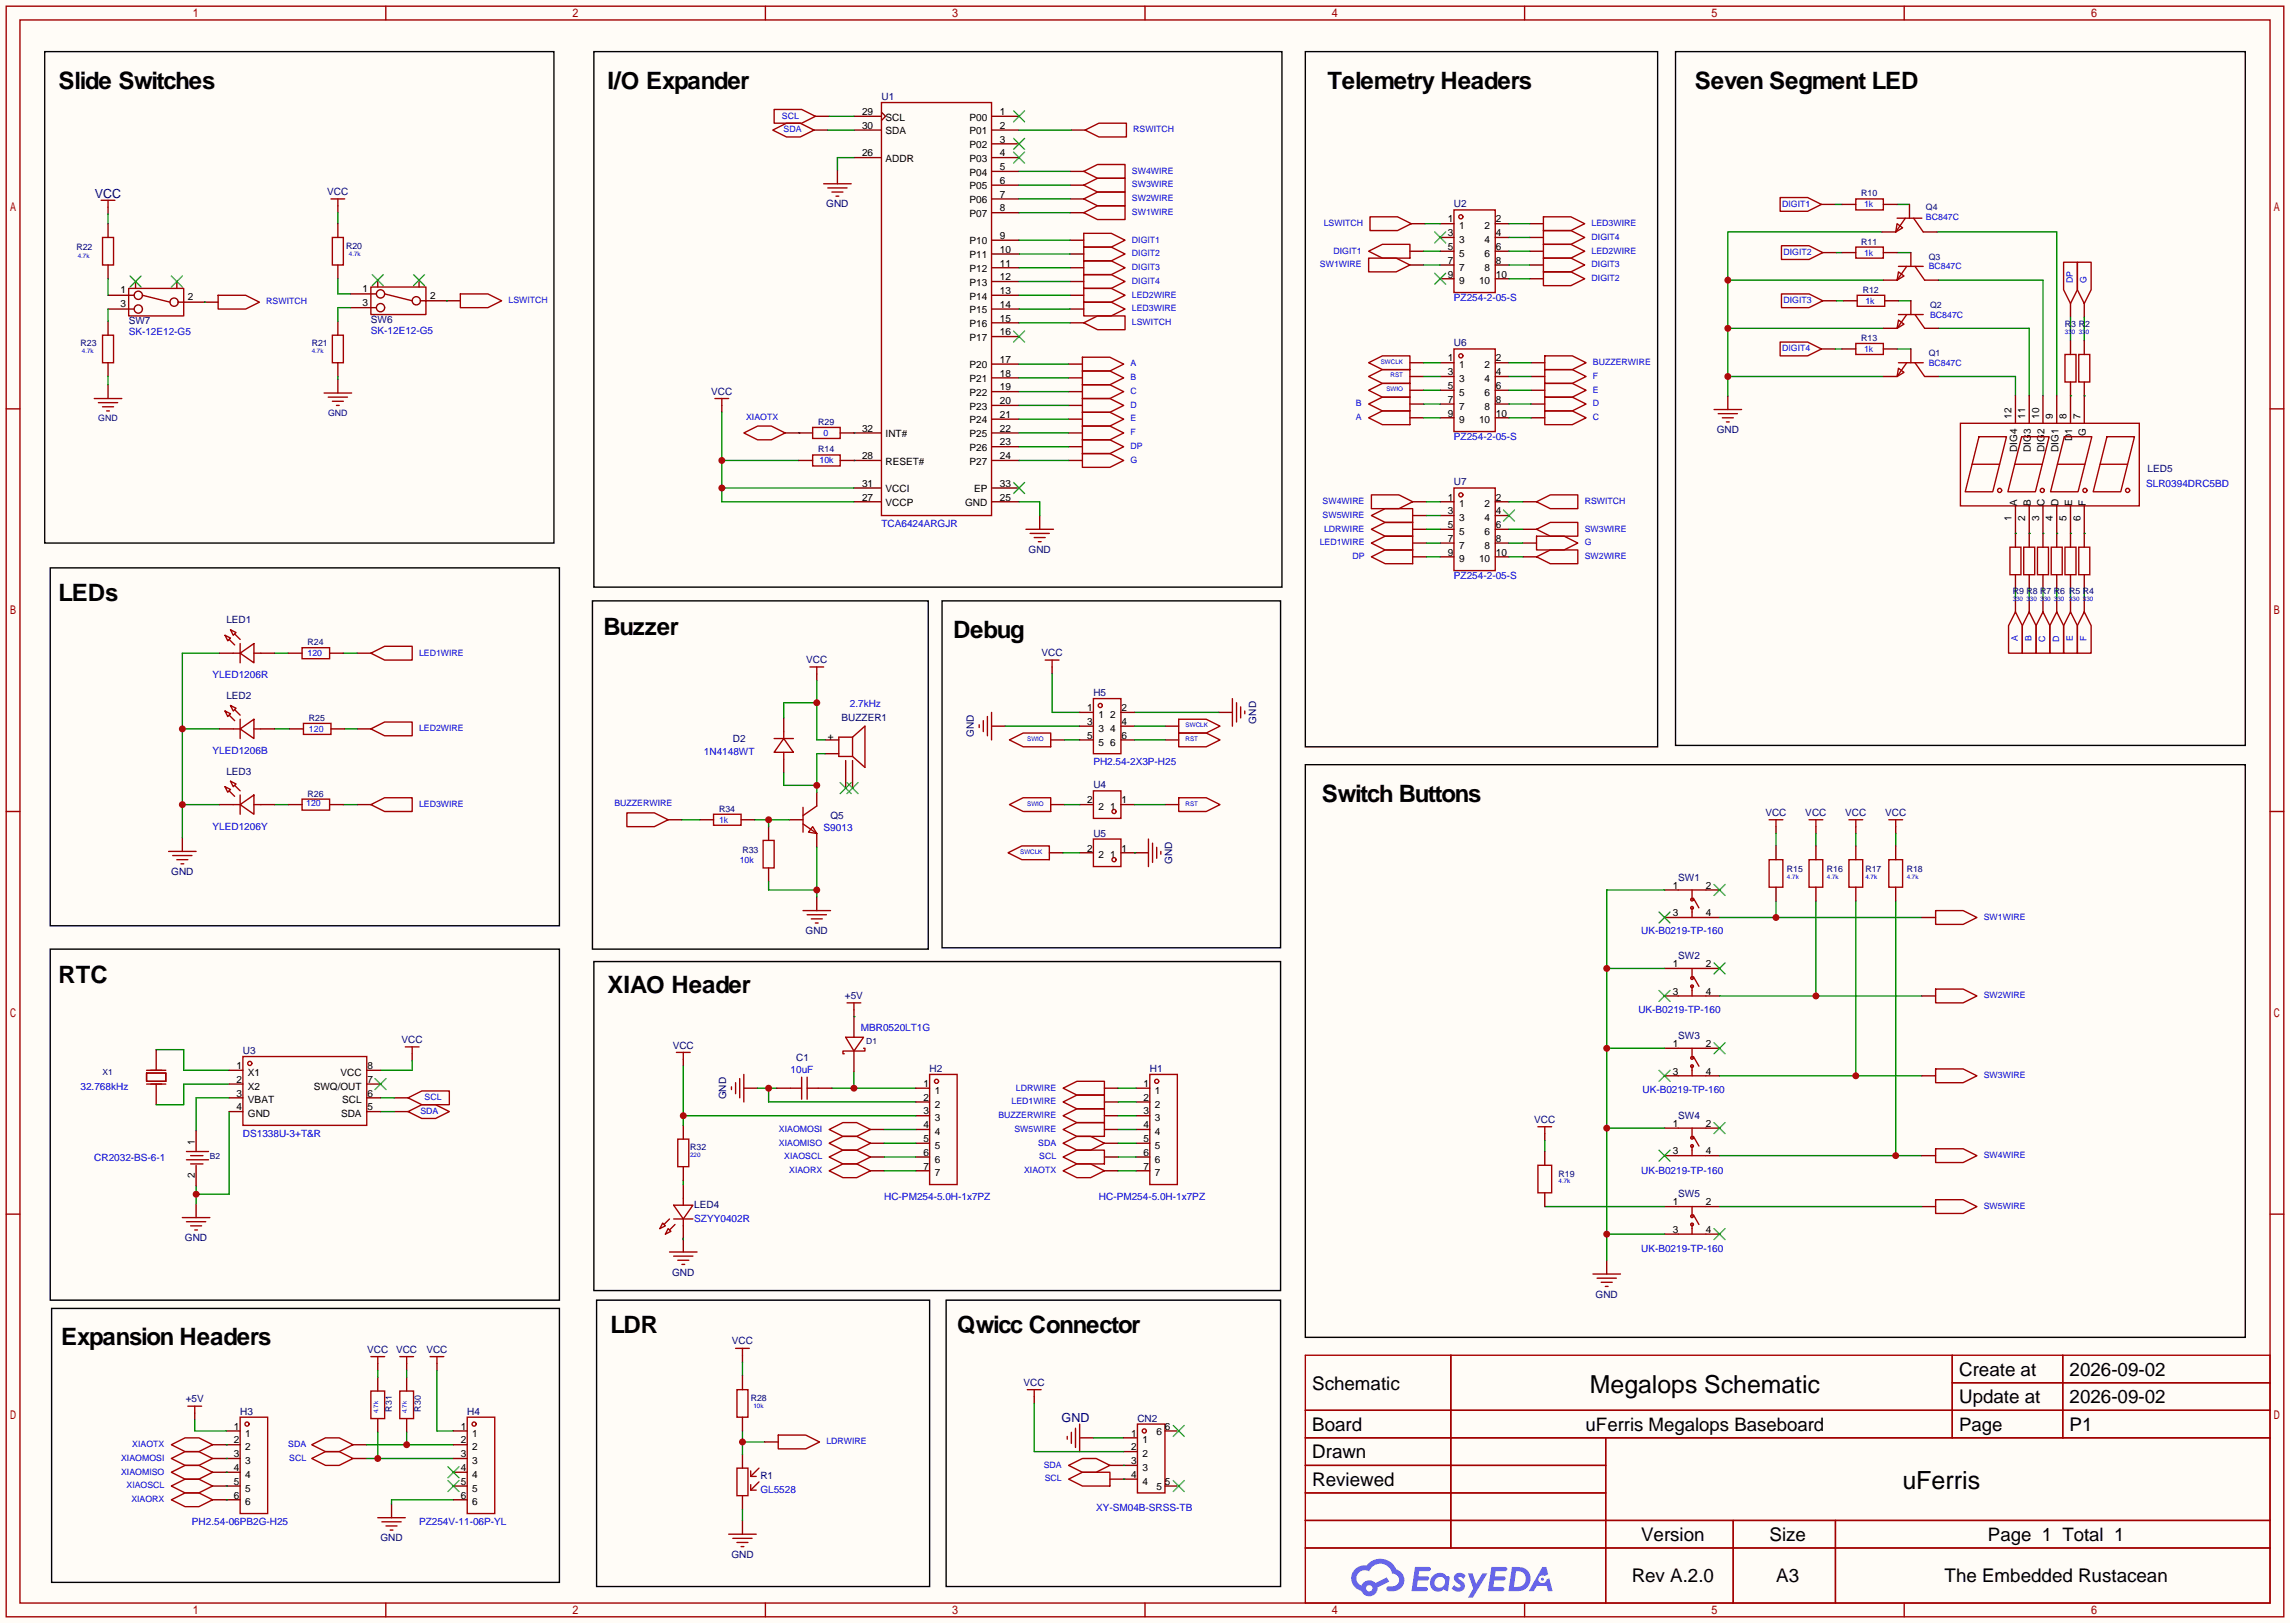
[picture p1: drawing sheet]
<svg xmlns="http://www.w3.org/2000/svg" width="423mm" height="299mm" viewBox="0 0 423 299" stroke-linecap="round" stroke-linejoin="round" font-family="sans-serif">
<defs><g id="words">
<g font-size="4.6">
<text x="293.5" y="256.9">Megalops Schematic</text>
<text x="351.1" y="274.8">uFerris</text>
</g>
<g font-size="4.4">
<text x="10.8" y="16.3">Slide Switches</text>
<text x="112.1" y="16.3">I/O Expander</text>
<text x="245" y="16.3">Telemetry Headers</text>
<text x="312.8" y="16.3">Seven Segment LED</text>
<text x="10.8" y="110.8">LEDs</text>
<text x="111.4" y="117.2">Buzzer</text>
<text x="175.9" y="117.7">Debug</text>
<text x="244" y="147.9">Switch Buttons</text>
<text x="10.8" y="181.4">RTC</text>
<text x="112.1" y="183.2">XIAO Header</text>
<text x="112.6" y="246">LDR</text>
<text x="176.7" y="246">Qwicc Connector</text>
<text x="11.3" y="248.2">Expansion Headers</text>
</g>
<g font-size="3.5">
<text x="242.2" y="256.4">Schematic</text>
<text x="361.6" y="253.9">Create at</text>
<text x="382" y="253.9">2026-09-02</text>
<text x="361.6" y="259">Update at</text>
<text x="382" y="259">2026-09-02</text>
<text x="242.2" y="264">Board</text>
<text x="242.2" y="269.1">Drawn</text>
<text x="382" y="264">P1</text>
<text x="242.2" y="274.2">Reviewed</text>
<text x="302.9" y="284.4">Version</text>
<text x="326.6" y="284.4">Size</text>
<text x="301.2" y="292">Rev A.2.0</text>
<text x="327.8" y="292">A3</text>
<text x="358.9" y="292">The Embedded Rustacean</text>
</g>
<g font-size="3.4">
<text x="292.7" y="264">uFerris Megalops Baseboard</text>
<text x="361.6" y="264">Page</text>
<text x="366.9" y="284.3">Page 1 Total 1</text>
</g>
<g font-size="2.3" fill="#000080">
<text x="17.5" y="36.5">VCC</text>
<text x="195.9" y="262.3">GND</text>
</g>
<g font-size="1.8">
<text x="159.1" y="21.2">29</text>
<text x="159.1" y="23.8">30</text>
<text x="163.4" y="22.2">SCL</text>
<text x="179" y="22.2">P00</text>
<text x="184.5" y="21.2">1</text>
<text x="184.5" y="23.8">2</text>
<text x="159.1" y="28.9">26</text>
<text x="163.4" y="29.9">ADDR</text>
<text x="163.4" y="24.8">SDA</text>
<text x="179" y="24.8">P01</text>
<text x="179" y="27.3">P02</text>
<text x="179" y="29.9">P03</text>
<text x="184.5" y="26.3">3</text>
<text x="184.5" y="28.9">4</text>
<text x="179" y="32.4">P04</text>
<text x="179" y="34.9">P05</text>
<text x="184.5" y="31.4">5</text>
<text x="184.5" y="33.9">6</text>
<text x="179" y="37.5">P06</text>
<text x="179" y="40">P07</text>
<text x="184.5" y="36.5">7</text>
<text x="184.5" y="39">8</text>
<text x="267.2" y="41">1</text>
<text x="276.1" y="41">2</text>
<text x="179" y="45.1">P10</text>
<text x="179" y="47.6">P11</text>
<text x="184.5" y="44.1">9</text>
<text x="184.5" y="46.6">10</text>
<text x="267.2" y="43.6">3</text>
<text x="267.2" y="46.1">5</text>
<text x="269.3" y="42.3">1</text>
<text x="269.3" y="44.9">3</text>
<text x="269.3" y="47.4">5</text>
<text x="274" y="47.4">6</text>
<text x="274" y="44.9">4</text>
<text x="274" y="42.3">2</text>
<text x="276.1" y="46.1">6</text>
<text x="276.1" y="43.6">4</text>
<text x="66.9" y="53.9">1</text>
<text x="179" y="50.2">P12</text>
<text x="179" y="52.7">P13</text>
<text x="184.5" y="49.2">11</text>
<text x="184.5" y="51.7">12</text>
<text x="267.2" y="48.7">7</text>
<text x="267.2" y="51.2">9</text>
<text x="269.3" y="49.9">7</text>
<text x="269.3" y="52.5">9</text>
<text x="273" y="52.5">10</text>
<text x="274" y="49.9">8</text>
<text x="276.1" y="51.2">10</text>
<text x="276.1" y="48.7">8</text>
<text x="22.2" y="54.1">1</text>
<text x="22.2" y="56.7">3</text>
<text x="34.7" y="55.4">2</text>
<text x="66.9" y="56.4">3</text>
<text x="79.4" y="55.2">2</text>
<text x="179" y="55.3">P14</text>
<text x="179" y="57.8">P15</text>
<text x="184.5" y="54.3">13</text>
<text x="184.5" y="56.8">14</text>
<text x="184.5" y="59.3">15</text>
<text x="179" y="60.3">P16</text>
<text x="179" y="62.9">P17</text>
<text x="184.5" y="61.9">16</text>
<text x="179" y="68">P20</text>
<text x="179" y="70.5">P21</text>
<text x="184.5" y="67">17</text>
<text x="184.5" y="69.5">18</text>
<text x="267.2" y="66.7">1</text>
<text x="267.2" y="69.2">3</text>
<text x="267.2" y="71.8">5</text>
<text x="269.3" y="68">1</text>
<text x="269.3" y="70.5">3</text>
<text x="274" y="70.5">4</text>
<text x="274" y="68">2</text>
<text x="276.1" y="71.8">6</text>
<text x="276.1" y="69.2">4</text>
<text x="276.1" y="66.7">2</text>
<text x="179" y="73">P22</text>
<text x="179" y="75.6">P23</text>
<text x="184.5" y="72">19</text>
<text x="184.5" y="74.6">20</text>
<text x="184.5" y="77.1">21</text>
<text x="267.2" y="74.3">7</text>
<text x="267.2" y="76.9">9</text>
<text x="269.3" y="73">5</text>
<text x="269.3" y="75.6">7</text>
<text x="274" y="75.6">8</text>
<text x="274" y="73">6</text>
<text x="276.1" y="76.9">10</text>
<text x="276.1" y="74.3">8</text>
<text x="371.3" y="77.3" transform="rotate(-90 371.3 77.3)">12</text>
<text x="373.8" y="77.3" transform="rotate(-90 373.8 77.3)">11</text>
<text x="376.3" y="77.3" transform="rotate(-90 376.3 77.3)">10</text>
<text x="378.9" y="77.3" transform="rotate(-90 378.9 77.3)">9</text>
<text x="381.4" y="77.3" transform="rotate(-90 381.4 77.3)">8</text>
<text x="384" y="77.3" transform="rotate(-90 384 77.3)">7</text>
<text x="159.1" y="79.7">32</text>
<text x="163.4" y="80.7">INT#</text>
<text x="179" y="78.1">P24</text>
<text x="179" y="80.7">P25</text>
<text x="179" y="83.2">P26</text>
<text x="184.5" y="79.7">22</text>
<text x="184.5" y="82.2">23</text>
<text x="269.3" y="78.1">9</text>
<text x="273" y="78.1">10</text>
<text x="372.3" y="83.4" transform="rotate(-90 372.3 83.4)">DIG4</text>
<text x="374.8" y="83.4" transform="rotate(-90 374.8 83.4)">DIG3</text>
<text x="377.4" y="83.4" transform="rotate(-90 377.4 83.4)">DIG2</text>
<text x="379.9" y="83.4" transform="rotate(-90 379.9 83.4)">DIG1</text>
<text x="382.4" y="81.5" transform="rotate(-90 382.4 81.5)">D1</text>
<text x="385" y="80.5" transform="rotate(-90 385 80.5)">G</text>
<text x="159.1" y="84.7">28</text>
<text x="159.1" y="89.8">31</text>
<text x="163.4" y="85.7">RESET#</text>
<text x="179" y="85.7">P27</text>
<text x="184.5" y="84.7">24</text>
<text x="184.5" y="89.8">33</text>
<text x="159.1" y="92.4">27</text>
<text x="163.4" y="93.4">VCCP</text>
<text x="163.4" y="90.8">VCCI</text>
<text x="178.1" y="93.4">GND</text>
<text x="179.8" y="90.8">EP</text>
<text x="184.5" y="92.4">25</text>
<text x="267.2" y="92.4">1</text>
<text x="267.2" y="94.9">3</text>
<text x="269.3" y="93.6">1</text>
<text x="274" y="93.6">2</text>
<text x="276.1" y="94.9">4</text>
<text x="276.1" y="92.4">2</text>
<text x="372.3" y="93.3" transform="rotate(-90 372.3 93.3)">A</text>
<text x="374.8" y="93.3" transform="rotate(-90 374.8 93.3)">B</text>
<text x="377.4" y="93.3" transform="rotate(-90 377.4 93.3)">C</text>
<text x="379.9" y="93.3" transform="rotate(-90 379.9 93.3)">D</text>
<text x="382.4" y="93.3" transform="rotate(-90 382.4 93.3)">E</text>
<text x="385" y="93.3" transform="rotate(-90 385 93.3)">F</text>
<text x="267.2" y="97.4">5</text>
<text x="267.2" y="100">7</text>
<text x="269.3" y="96.2">3</text>
<text x="269.3" y="98.7">5</text>
<text x="269.3" y="101.2">7</text>
<text x="274" y="101.2">8</text>
<text x="274" y="98.7">6</text>
<text x="274" y="96.2">4</text>
<text x="276.1" y="100">8</text>
<text x="276.1" y="97.4">6</text>
<text x="371.3" y="96.1" transform="rotate(-90 371.3 96.1)">1</text>
<text x="373.8" y="96.1" transform="rotate(-90 373.8 96.1)">2</text>
<text x="376.3" y="96.1" transform="rotate(-90 376.3 96.1)">3</text>
<text x="378.9" y="96.1" transform="rotate(-90 378.9 96.1)">4</text>
<text x="381.4" y="96.1" transform="rotate(-90 381.4 96.1)">5</text>
<text x="384" y="96.1" transform="rotate(-90 384 96.1)">6</text>
<text x="267.2" y="102.5">9</text>
<text x="269.3" y="103.8">9</text>
<text x="273" y="103.8">10</text>
<text x="276.1" y="102.5">10</text>
<text x="200.6" y="131.2">1</text>
<text x="207" y="131.2">2</text>
<text x="152.8" y="136.5">+</text>
<text x="200.6" y="133.8">3</text>
<text x="200.6" y="136.3">5</text>
<text x="202.7" y="132.5">1</text>
<text x="202.7" y="135">3</text>
<text x="202.7" y="137.6">5</text>
<text x="204.9" y="137.6">6</text>
<text x="204.9" y="135">4</text>
<text x="204.9" y="132.5">2</text>
<text x="207" y="136.3">6</text>
<text x="207" y="133.8">4</text>
<text x="200.6" y="148.2">2</text>
<text x="202.7" y="149.5">2</text>
<text x="204.9" y="149.5">1</text>
<text x="207" y="148.2">1</text>
<text x="200.6" y="157.1">2</text>
<text x="202.7" y="158.4">2</text>
<text x="204.9" y="158.4">1</text>
<text x="207" y="157.1">1</text>
<text x="308.7" y="164">1</text>
<text x="314.8" y="164">2</text>
<text x="308.7" y="169.1">3</text>
<text x="314.8" y="169.1">4</text>
<text x="308.7" y="178.5">1</text>
<text x="314.8" y="178.5">2</text>
<text x="308.7" y="183.5">3</text>
<text x="314.8" y="183.5">4</text>
<text x="43.7" y="197.3">1</text>
<text x="67.8" y="197.3">8</text>
<text x="308.7" y="193.2">1</text>
<text x="314.8" y="193.2">2</text>
<text x="43.7" y="199.8">2</text>
<text x="43.7" y="202.3">3</text>
<text x="45.8" y="198.5">X1</text>
<text x="45.8" y="201.1">X2</text>
<text x="45.8" y="203.6">VBAT</text>
<text x="57.9" y="201.1">SWQ/OUT</text>
<text x="62.9" y="198.5">VCC</text>
<text x="63.2" y="203.6">SCL</text>
<text x="67.8" y="202.3">6</text>
<text x="67.8" y="199.8">7</text>
<text x="170.4" y="200.6">1</text>
<text x="170.4" y="203.1">2</text>
<text x="172.5" y="201.8">1</text>
<text x="211.1" y="200.6">1</text>
<text x="211.1" y="203.1">2</text>
<text x="213.2" y="201.8">1</text>
<text x="308.7" y="198.3">3</text>
<text x="314.8" y="198.3">4</text>
<text x="43.7" y="204.9">4</text>
<text x="45.8" y="206.1">GND</text>
<text x="63" y="206.1">SDA</text>
<text x="67.8" y="204.9">5</text>
<text x="170.4" y="205.6">3</text>
<text x="170.4" y="208.2">4</text>
<text x="172.5" y="204.4">2</text>
<text x="172.5" y="206.9">3</text>
<text x="172.5" y="209.4">4</text>
<text x="211.1" y="205.6">3</text>
<text x="211.1" y="208.2">4</text>
<text x="213.2" y="204.4">2</text>
<text x="213.2" y="206.9">3</text>
<text x="213.2" y="209.4">4</text>
<text x="308.7" y="207.9">1</text>
<text x="314.8" y="207.9">2</text>
<text x="36" y="211.2" transform="rotate(-90 36 211.2)">1</text>
<text x="170.4" y="210.7">5</text>
<text x="170.4" y="213.3">6</text>
<text x="170.4" y="215.8">7</text>
<text x="172.5" y="212">5</text>
<text x="172.5" y="214.5">6</text>
<text x="211.1" y="210.7">5</text>
<text x="211.1" y="213.3">6</text>
<text x="211.1" y="215.8">7</text>
<text x="213.2" y="212">5</text>
<text x="213.2" y="214.5">6</text>
<text x="308.7" y="213">3</text>
<text x="314.8" y="213">4</text>
<text x="36" y="217.3" transform="rotate(-90 36 217.3)">2</text>
<text x="172.5" y="217.1">7</text>
<text x="213.2" y="217.1">7</text>
<text x="308.7" y="227.5">3</text>
<text x="308.7" y="222.4">1</text>
<text x="314.8" y="227.5">4</text>
<text x="314.8" y="222.4">2</text>
<text x="43.2" y="263.8">1</text>
<text x="85.1" y="263.8">1</text>
<text x="215" y="263.8">6</text>
<text x="43.2" y="266.3">2</text>
<text x="43.2" y="268.9">3</text>
<text x="45.3" y="265.1">1</text>
<text x="45.3" y="267.6">2</text>
<text x="85.1" y="266.3">2</text>
<text x="85.1" y="268.9">3</text>
<text x="87.2" y="265.1">1</text>
<text x="87.2" y="267.6">2</text>
<text x="208.8" y="265.1">1</text>
<text x="208.8" y="267.6">2</text>
<text x="210.9" y="266.3">1</text>
<text x="210.9" y="268.9">2</text>
<text x="213.5" y="264.8">6</text>
<text x="43.2" y="271.4">4</text>
<text x="43.2" y="274">5</text>
<text x="45.3" y="270.2">3</text>
<text x="45.3" y="272.7">4</text>
<text x="45.3" y="275.2">5</text>
<text x="85.1" y="271.4">4</text>
<text x="85.1" y="274">5</text>
<text x="87.2" y="270.2">3</text>
<text x="87.2" y="272.7">4</text>
<text x="87.2" y="275.2">5</text>
<text x="208.8" y="270.2">3</text>
<text x="208.8" y="272.7">4</text>
<text x="210.9" y="271.4">3</text>
<text x="210.9" y="274">4</text>
<text x="213.5" y="275">5</text>
<text x="215" y="274">5</text>
<text x="43.2" y="276.5">6</text>
<text x="45.3" y="277.8">6</text>
<text x="85.1" y="276.5">6</text>
<text x="87.2" y="277.8">6</text>
</g>
<g font-size="1.8" fill="#000080">
<text x="162.7" y="18.5">U1</text>
<text x="60.4" y="36">VCC</text>
<text x="152.5" y="38.3">GND</text>
<text x="268.4" y="38.3">U2</text>
<text x="23.7" y="59.9">SW7</text>
<text x="68.5" y="59.6">SW6</text>
<text x="268.4" y="63.9">U6</text>
<text x="131.3" y="72.8">VCC</text>
<text x="316.8" y="79.9">GND</text>
<text x="268.4" y="89.6">U7</text>
<text x="396.4" y="87">LED5</text>
<text x="189.8" y="102">GND</text>
<text x="41.8" y="115">LED1</text>
<text x="148.8" y="122.3">VCC</text>
<text x="192.2" y="121.1">VCC</text>
<text x="41.8" y="129">LED2</text>
<text x="201.8" y="128.4">H5</text>
<text x="135.3" y="136.8">D2</text>
<text x="155.3" y="133">BUZZER1</text>
<text x="179.8" y="136" transform="rotate(-90 179.8 136)">GND</text>
<text x="231.8" y="133.5" transform="rotate(-90 231.8 133.5)">GND</text>
<text x="41.8" y="142.9">LED3</text>
<text x="201.8" y="145.5">U4</text>
<text x="153.3" y="151">Q5</text>
<text x="201.8" y="154.4">U5</text>
<text x="325.8" y="150.5">VCC</text>
<text x="333.2" y="150.5">VCC</text>
<text x="340.6" y="150.5">VCC</text>
<text x="347.9" y="150.5">VCC</text>
<text x="31.6" y="161.5">GND</text>
<text x="216.3" y="159.4" transform="rotate(-90 216.3 159.4)">GND</text>
<text x="309.8" y="162.5">SW1</text>
<text x="148.7" y="172.4">GND</text>
<text x="309.8" y="177">SW2</text>
<text x="155.9" y="184.3">+5V</text>
<text x="309.8" y="191.7">SW3</text>
<text x="44.8" y="194.5">U3</text>
<text x="74.1" y="192.5">VCC</text>
<text x="124.2" y="193.5">VCC</text>
<text x="146.9" y="195.8">C1</text>
<text x="171.6" y="197.8">H2</text>
<text x="212.2" y="197.8">H1</text>
<text x="134" y="202.8" transform="rotate(-90 134 202.8)">GND</text>
<text x="283.2" y="207.2">VCC</text>
<text x="309.8" y="206.4">SW4</text>
<text x="309.8" y="220.9">SW5</text>
<text x="128.1" y="222.9">LED4</text>
<text x="34.1" y="229">GND</text>
<text x="124.1" y="235.4">GND</text>
<text x="294.5" y="239.4">GND</text>
<text x="67.8" y="249.6">VCC</text>
<text x="73.1" y="249.6">VCC</text>
<text x="78.7" y="249.6">VCC</text>
<text x="135.1" y="248.1">VCC</text>
<text x="188.9" y="255.7">VCC</text>
<text x="34.3" y="258.7">+5V</text>
<text x="44.3" y="261">H3</text>
<text x="86.2" y="261">H4</text>
<text x="209.9" y="262.3">CN2</text>
<text x="140.3" y="273">R1</text>
<text x="70.2" y="284.4">GND</text>
<text x="135" y="287.4">GND</text>
</g>
<g font-size="1.8" fill="#00f">
<text x="268.4" y="55.5">PZ254-2-05-S</text>
<text x="23.7" y="61.9">SK-12E12-G5</text>
<text x="68.5" y="61.6">SK-12E12-G5</text>
<text x="268.4" y="81.2">PZ254-2-05-S</text>
<text x="396.1" y="89.8">SLR0394DRC5BD</text>
<text x="162.7" y="97.2">TCA6424ARGJR</text>
<text x="268.4" y="106.9">PZ254-2-05-S</text>
<text x="39.2" y="125.1">YLED1206R</text>
<text x="156.8" y="130.5">2.7kHz</text>
<text x="39.2" y="139.1">YLED1206B</text>
<text x="129.9" y="139.4">1N4148WT</text>
<text x="201.8" y="141.1">PH2.54-2X3P-H25</text>
<text x="39.2" y="153.1">YLED1206Y</text>
<text x="152" y="153.3">S9013</text>
<text x="302.9" y="172.4">UK-B0219-TP-160</text>
<text x="158.9" y="190.2">MBR0520LT1G</text>
<text x="302.4" y="186.9">UK-B0219-TP-160</text>
<text x="14.9" y="201.1">32.768kHz</text>
<text x="145.9" y="198">10uF</text>
<text x="303.1" y="201.6">UK-B0219-TP-160</text>
<text x="44.8" y="209.7">DS1338U-3+T&amp;R</text>
<text x="17.4" y="214.3">CR2032-BS-6-1</text>
<text x="163.2" y="221.4">HC-PM254-5.0H-1x7PZ</text>
<text x="202.8" y="221.4">HC-PM254-5.0H-1x7PZ</text>
<text x="302.9" y="216.6">UK-B0219-TP-160</text>
<text x="128.1" y="225.5">SZYY0402R</text>
<text x="302.9" y="231.1">UK-B0219-TP-160</text>
<text x="140.3" y="275.5">GL5528</text>
<text x="35.4" y="281.4">PH2.54-06PB2G-H25</text>
<text x="77.3" y="281.4">PZ254V-11-06P-YL</text>
<text x="202.3" y="278.8">XY-SM04B-SRSS-TB</text>
</g>
<g font-size="1.6" fill="#00f">
<text x="144.3" y="21.9">SCL</text>
<text x="144.6" y="24.4">SDA</text>
<text x="209.2" y="24.4">RSWITCH</text>
<text x="208.9" y="32">SW4WIRE</text>
<text x="208.9" y="34.6">SW3WIRE</text>
<text x="208.9" y="37.1">SW2WIRE</text>
<text x="208.9" y="39.7">SW1WIRE</text>
<text x="244.3" y="41.7">LSWITCH</text>
<text x="293.8" y="41.7">LED3WIRE</text>
<text x="328.9" y="38.1">DIGIT1</text>
<text x="344" y="38.3">1k</text>
<text x="355.5" y="40.6">BC847C</text>
<text x="208.9" y="47.3">DIGIT2</text>
<text x="208.9" y="44.7">DIGIT1</text>
<text x="246.1" y="46.8">DIGIT1</text>
<text x="293.8" y="44.2">DIGIT4</text>
<text x="293.8" y="46.8">LED2WIRE</text>
<text x="329.2" y="47">DIGIT2</text>
<text x="344" y="47.2">1k</text>
<text x="208.9" y="52.4">DIGIT4</text>
<text x="208.9" y="49.8">DIGIT3</text>
<text x="243.6" y="49.3">SW1WIRE</text>
<text x="293.8" y="49.3">DIGIT3</text>
<text x="293.8" y="51.9">DIGIT2</text>
<text x="356" y="49.7">BC847C</text>
<text x="382.6" y="52.2" transform="rotate(-90 382.6 52.2)">DP</text>
<text x="385.1" y="52.2" transform="rotate(-90 385.1 52.2)">G</text>
<text x="49.1" y="56.2">RSWITCH</text>
<text x="93.9" y="55.9">LSWITCH</text>
<text x="208.9" y="60">LSWITCH</text>
<text x="208.9" y="57.4">LED3WIRE</text>
<text x="208.9" y="54.9">LED2WIRE</text>
<text x="329.2" y="55.9">DIGIT3</text>
<text x="344.3" y="56.1">1k</text>
<text x="356.2" y="58.6">BC847C</text>
<text x="328.9" y="64.8">DIGIT4</text>
<text x="344" y="64.9">1k</text>
<text x="208.7" y="67.6">A</text>
<text x="208.7" y="70.1">B</text>
<text x="294" y="69.9">F</text>
<text x="294" y="67.4">BUZZERWIRE</text>
<text x="356" y="67.5">BC847C</text>
<text x="137.7" y="77.5">XIAOTX</text>
<text x="208.7" y="72.7">C</text>
<text x="208.7" y="75.2">D</text>
<text x="208.7" y="77.8">E</text>
<text x="250.3" y="77.5">A</text>
<text x="250.3" y="75">B</text>
<text x="294" y="77.5">C</text>
<text x="294" y="75">D</text>
<text x="294" y="72.4">E</text>
<text x="152" y="80.4">0</text>
<text x="208.7" y="82.8">DP</text>
<text x="208.7" y="80.3">F</text>
<text x="151.3" y="85.5">10k</text>
<text x="208.7" y="85.4">G</text>
<text x="244.1" y="93">SW4WIRE</text>
<text x="244.1" y="95.5">SW5WIRE</text>
<text x="292.5" y="93">RSWITCH</text>
<text x="243.6" y="100.6">LED1WIRE</text>
<text x="244.4" y="98.1">LDRWIRE</text>
<text x="292.5" y="98.1">SW3WIRE</text>
<text x="292.5" y="100.6">G</text>
<text x="249.6" y="103.2">DP</text>
<text x="292.5" y="103.2">SW2WIRE</text>
<text x="372.4" y="118.3" transform="rotate(-90 372.4 118.3)">A</text>
<text x="374.9" y="118.3" transform="rotate(-90 374.9 118.3)">B</text>
<text x="377.5" y="118.4" transform="rotate(-90 377.5 118.4)">C</text>
<text x="380" y="118.4" transform="rotate(-90 380 118.4)">D</text>
<text x="382.6" y="118.3" transform="rotate(-90 382.6 118.3)">E</text>
<text x="385.1" y="118.2" transform="rotate(-90 385.1 118.2)">F</text>
<text x="56.8" y="121.1">120</text>
<text x="77.3" y="120.9">LED1WIRE</text>
<text x="57" y="135">120</text>
<text x="77.3" y="134.9">LED2WIRE</text>
<text x="56.5" y="148.8">120</text>
<text x="77.3" y="148.9">LED3WIRE</text>
<text x="113.4" y="148.6">BUZZERWIRE</text>
<text x="132.7" y="151.8">1k</text>
<text x="136.5" y="159.2">10k</text>
<text x="366.1" y="169.7">SW1WIRE</text>
<text x="366.1" y="184.2">SW2WIRE</text>
<text x="78.4" y="203">SCL</text>
<text x="186.7" y="203.8">LED1WIRE</text>
<text x="187.5" y="201.2">LDRWIRE</text>
<text x="366.1" y="198.9">SW3WIRE</text>
<text x="77.6" y="205.5">SDA</text>
<text x="143.8" y="208.8">XIAOMOSI</text>
<text x="184.3" y="206.3">BUZZERWIRE</text>
<text x="187.2" y="208.8">SW5WIRE</text>
<text x="143.8" y="211.4">XIAOMISO</text>
<text x="144.8" y="213.9">XIAOSCL</text>
<text x="191.6" y="211.4">SDA</text>
<text x="191.8" y="213.9">SCL</text>
<text x="366.1" y="213.7">SW4WIRE</text>
<text x="145.7" y="216.5">XIAORX</text>
<text x="189" y="216.5">XIAOTX</text>
<text x="366.1" y="223.1">SW5WIRE</text>
<text x="22.4" y="269.5">XIAOMOSI</text>
<text x="24.4" y="267">XIAOTX</text>
<text x="53.2" y="267">SDA</text>
<text x="53.4" y="269.5">SCL</text>
<text x="152.5" y="266.5">LDRWIRE</text>
<text x="22.4" y="272.1">XIAOMISO</text>
<text x="23.3" y="274.6">XIAOSCL</text>
<text x="192.6" y="270.8">SDA</text>
<text x="192.8" y="273.3">SCL</text>
<text x="24.2" y="277.2">XIAORX</text>
</g>
<g font-size="1.6" fill="#000080">
<text x="343.5" y="36.2">R10</text>
<text x="355.5" y="38.8">Q4</text>
<text x="14.1" y="46.1">R22</text>
<text x="63.9" y="45.9">R20</text>
<text x="343.5" y="45.1">R11</text>
<text x="356" y="47.9">Q3</text>
<text x="343.8" y="54">R12</text>
<text x="356.2" y="56.8">Q2</text>
<text x="14.9" y="63.9">R23</text>
<text x="57.5" y="63.9">R21</text>
<text x="343.5" y="62.9">R13</text>
<text x="356" y="65.7">Q1</text>
<text x="381.1" y="60.4">R3 R2</text>
<text x="18.1" y="77.8">GND</text>
<text x="60.6" y="76.8">GND</text>
<text x="151" y="78.4">R29</text>
<text x="151" y="83.5">R14</text>
<text x="371.5" y="109.6">R9 R8 R7 R6 R5 R4</text>
<text x="56.8" y="119">R24</text>
<text x="57" y="133">R25</text>
<text x="56.8" y="147">R26</text>
<text x="132.7" y="149.8">R34</text>
<text x="137" y="157.4">R33</text>
<text x="329.8" y="161">R15</text>
<text x="337.2" y="161">R16</text>
<text x="344.3" y="161">R17</text>
<text x="351.9" y="161">R18</text>
<text x="159.9" y="192.7">D1</text>
<text x="18.9" y="198.3">X1</text>
<text x="38.7" y="213.8">B2</text>
<text x="127.4" y="212.3">R32</text>
<text x="287.7" y="217.1">R19</text>
<text x="72.3" y="260.5" transform="rotate(-90 72.3 260.5)">R31</text>
<text x="77.6" y="260.5" transform="rotate(-90 77.6 260.5)">R30</text>
<text x="138.6" y="258.5">R28</text>
</g>
<g font-size="1.2" fill="#00f">
<text x="14.4" y="47.7">4.7k</text>
<text x="64.4" y="47.2">4.7k</text>
<text x="15.1" y="65.2">4.7k</text>
<text x="57.5" y="65.2">4.7k</text>
<text x="381.1" y="61.6">330</text>
<text x="383.7" y="61.6">330</text>
<text x="254.8" y="67.1">SWCLK</text>
<text x="256.6" y="69.6">RST</text>
<text x="255.9" y="72.2">SWIO</text>
<text x="371.5" y="110.9">330</text>
<text x="374" y="110.9">330</text>
<text x="376.6" y="110.9">330</text>
<text x="379.1" y="110.9">330</text>
<text x="381.9" y="110.9">330</text>
<text x="384.4" y="110.9">330</text>
<text x="189.6" y="136.7">SWIO</text>
<text x="218.8" y="134.2">SWCLK</text>
<text x="218.8" y="136.7">RST</text>
<text x="189.6" y="148.6">SWIO</text>
<text x="218.8" y="148.6">RST</text>
<text x="188.3" y="157.5">SWCLK</text>
<text x="329.8" y="162.2">4.7k</text>
<text x="337.2" y="162.2">4.7k</text>
<text x="344.3" y="162.2">4.7k</text>
<text x="351.9" y="162.2">4.7k</text>
<text x="127.4" y="213.5">220</text>
<text x="287.7" y="218.4">4.7k</text>
<text x="69.8" y="260.7" transform="rotate(-90 69.8 260.7)">4.7k</text>
<text x="75.1" y="260.7" transform="rotate(-90 75.1 260.7)">4.7k</text>
<text x="139.1" y="259.8">10k</text>
</g>
</g></defs>
<path d="M0 0h422.7v299.5h-422.7z" fill="#fffcf7"/>
<g fill="none" stroke="#a10000" stroke-width=".25">
<path d="M1.1 1.1h420.4v297.2h-420.4zM3.7 3.7h415.3v292.1h-415.3zM71.2 1.1v2.6M141.3 1.1v2.6M211.3 1.1v2.6M281.4 1.1v2.6M351.5 1.1v2.6M1.1 75.4h2.6M419 75.4h2.5M1.1 149.7h2.6M419 149.7h2.5M1.1 224h2.6"/>
<path d="M419 224h2.5M240.9 250.1h178.1v45.7h-178.1zM267.8 250.1v35.5M360.3 250.1v15.2M360.3 255.1h58.7M380.7 250.1v15.2M240.9 260.2h178.1M240.9 265.3h178.1M240.9 270.4h55.5M240.9 275.5h55.5M296.4 265.3v30.5M71.2 295.8v2.5"/>
<path d="M141.3 295.8v2.5M211.3 295.8v2.5M240.9 280.5h178.1M240.9 285.6h178.1M281.4 295.8v2.5M319.9 280.5v15.3M338.8 280.5v15.3M351.5 295.8v2.5"/>
</g>
<g fill="#5487ff">
<path d="M268.7 290.5a1.3 1.3 0 0 1 1.8 .2l-.4 .7a.54 .54 0 0 0-.9-.3l.1 .2a1.58 1.58 0 0 1 1.1 1.6 1.43 1.43 0 0 1-2.5 .2l.5-.6a.64 .64 0 0 0 .5 .4 .64 .64 0 0 0 .7-.2l-.2-.3a1.6 1.6 0 0 1-1-1.5z"/>
<path d="M270.9 290.3h.9l.6 1.9 1.2-1.9h.9l-2.7 4.5h-.9l1-1.7z"/>
<path d="M261.2 289.1h1.6a1.31 1.31 0 0 1 1.2 .2 .4 .4 0 0 1-.3 .6h-1.8l-.1 .9h1.6a.4 .4 0 0 1 .4 .5 .4 .4 0 0 1-.4 .3h-1.7l-.2 1.2h.8a1.23 1.23 0 0 1 1.2 .2 .39 .39 0 0 1-.3 .6h-2.7z"/>
<path d="M275.3 289.1h1.6a1.32 1.32 0 0 1 1.2 .2 .39 .39 0 0 1-.3 .6h-1.8l-.1 .9h1.6a.4 .4 0 0 1 .4 .5 .4 .4 0 0 1-.4 .3h-1.7l-.2 1.2h.8a1.23 1.23 0 0 1 1.2 .2 .39 .39 0 0 1-.3 .6h-2.7z"/>
<path d="M284.7 289.1h.7l.3 1.4-.6 .3a.75 .75 0 0 0-1.1 .3 .75 .75 0 0 0 .5 1.1 .75 .75 0 0 0 .9-.7l.5-.3 .7 2.4h-.9l-.2-1h-1.9l-.5 1h-.9z"/>
<path d="M279.1 289.1l-.7 4.5h1.5a2.27 2.27 0 0 0 2.6-2.3 2.27 2.27 0 0 0-2.7-2.2zM279.8 289.9a1.5 1.5 0 0 1 1.8 1.5 1.5 1.5 0 0 1-1.9 1.4h-.3z"/>
<path d="M264.5 290.7a1.62 1.62 0 0 0-.4 2.1 1.62 1.62 0 0 0 2 .7l.4-.3 .3 .3 .5 .1 .3-2.5-.2-.3h-.5a1.58 1.58 0 0 0-2.4-.1zM265.1 291.3a.99 .99 0 0 1 1.6 .3 .99 .99 0 0 1-.9 1.3 .94 .94 0 0 1-1-.5 .94 .94 0 0 1 .3-1.1z"/>
<path d="M250.1 289.5a2.37 2.37 0 0 0 1.2 4 1.54 1.54 0 0 0 1.7 1 1.54 1.54 0 0 0 1.3-1.6l2.1-1.1-.5-.8-2 1.1a1.57 1.57 0 0 0-2.6 .5 1.5 1.5 0 0 1-.8-2.1 1.5 1.5 0 0 1 2.2-.5 2.23 2.23 0 0 1 2.3-1.5 2.23 2.23 0 0 1 2 1.9 1.16 1.16 0 0 1 1.2 1 1.16 1.16 0 0 1-1.1 1.3h-.6a.47 .47 0 0 0-.6 .4 .47 .47 0 0 0 .4 .5 2.23 2.23 0 0 0 2.3-.6 2.23 2.23 0 0 0 .4-2.3 2.16 2.16 0 0 0-1.3-1.2 3.2 3.2 0 0 0-5.5-.7l-1.1 .1zM252.1 293.1a.6 .6 0 0 1 1.2 0 .6 .6 0 0 1-1.2 0z"/>
<circle cx="284.7" cy="291.4" r=".28"/>
</g>
<g fill="none" stroke="#a10000" stroke-width=".25">
<path d="M162.7 18.9h20.3v76.2h-20.3zM316.4 75.6h5M317.1 76.3h3.6M317.9 77.1h2M318.6 77.9h.6M309.8 169.3h5M309.8 164.2h5M309.8 178.7h5M312.3 164.2v1.8M312.3 167.5v1.8M312.3 178.7v1.8M312.5 165.7l1.1 1.8"/>
<path d="M309.8 183.8h5M309.8 198.5h5M309.8 193.4h5M312.3 182v1.8M312.3 193.4v1.8M312.3 196.7v1.8M312.5 180.2l1.1 1.8M312.5 194.9l1.1 1.8M309.8 213.2h5M309.8 208.2h5M312.3 208.2v1.7M312.3 211.5v1.7"/>
<path d="M312.5 209.7l1.1 1.8M309.8 227.7h5M309.8 222.6h5M312.3 222.6v1.8M312.3 225.9v1.8M312.5 224.2l1.1 1.7M136 270.9h2v5.1h-2zM138.6 273.9v1.1h1M138.6 271.4v1h1M140.1 273.4l-1.5 1.6M140.1 270.9l-1.5 1.5"/>
<circle cx="312.3" cy="167.5" r=".25"/>
<circle cx="312.3" cy="166" r=".25"/>
<circle cx="312.3" cy="180.5" r=".25"/>
<circle cx="312.3" cy="195.2" r=".25"/>
<circle cx="312.3" cy="182" r=".25"/>
<circle cx="312.3" cy="196.7" r=".25"/>
<circle cx="312.3" cy="209.9" r=".25"/>
<circle cx="312.3" cy="211.5" r=".25"/>
<circle cx="312.3" cy="225.9" r=".25"/>
<circle cx="312.3" cy="224.4" r=".25"/>
</g>
<g fill="none" stroke="#870000" stroke-width=".25">
<path d="M157.6 21.5h5.1M157.6 24h5.1M157.6 29.1h5.1M162.7 20.7l.7 .8-.7 .7M183 21.5h5.1M183 24h5.1M183 26.5h5.1M183 29.1h5.1M183 31.6h5.1M183 34.2h5.1M183 36.7h5.1M183 39.2h5.1"/>
<path d="M183 44.3h5.1M183 46.9h5.1M183 49.4h5.1M183 51.9h5.1M183 54.5h5.1M183 57h5.1M183 59.6h5.1M157.6 79.9h5.1M183 62.1h5.1M183 67.2h5.1M183 69.7h5.1M183 72.3h5.1"/>
<path d="M183 74.8h5.1M183 77.3h5.1M183 79.9h5.1M318.9 73v2.6M157.6 85h5.1M157.6 92.6h5.1M157.6 90h5.1M183 82.4h5.1M183 85h5.1M183 92.6h5.1M183 90h5.1M307.2 169.3h2.6"/>
<path d="M307.2 164.2h2.6M307.2 178.7h2.6M314.8 169.3h2.6M314.8 164.2h2.6M314.8 178.7h2.6M307.2 183.8h2.6M307.2 198.5h2.6M307.2 193.4h2.6M314.8 183.8h2.6M314.8 198.5h2.6M314.8 193.4h2.6M307.2 213.2h2.6"/>
<path d="M307.2 208.2h2.6M314.8 213.2h2.6M314.8 208.2h2.6M307.2 227.7h2.6M307.2 222.6h2.6M314.8 227.7h2.6M314.8 222.6h2.6M137 268.4v2.5M137 276v2.5"/>
</g>
<g fill="none" stroke="#3c3" stroke-width=".25">
<path d="M187.1 20.4l2 2.1M187.1 25.5l2 2.1M187.1 28.1l2 2M189.1 20.4l-2 2.1M189.1 25.5l-2 2.1M189.1 28.1l-2 2M187.1 61.1l2 2M189.1 61.1l-2 2M187.1 89l2 2.1M189.1 89l-2 2.1M306.2 168.3l2 2M308.2 168.3l-2 2"/>
<path d="M316.4 163.2l2 2M316.4 177.7l2 2M318.4 163.2l-2 2M318.4 177.7l-2 2M306.2 182.8l2 2M306.2 197.5l2 2M308.2 182.8l-2 2M308.2 197.5l-2 2M316.4 192.4l2 2M318.4 192.4l-2 2M306.2 212.2l2 2M308.2 212.2l-2 2"/>
<path d="M316.4 207.1l2 2.1M318.4 207.1l-2 2.1M316.4 226.7l2 2M318.4 226.7l-2 2"/>
</g>
<path d="M350.1 37.7h2.3M318.9 51.7h28.7M347.3 42.8h-28.4v30.2M350.1 46.6h2.6M350.4 55.5h2.3M357.5 42.8h22.1v30.2M357.8 51.7h19.3v21.3M318.9 69.5h28.7M318.9 60.6h28.7M350.1 64.4h2.6M357.8 69.5h14.2v3.5M357.8 60.6h16.7v12.4" fill="none" stroke="#008700" stroke-width=".25"/>
<g fill="#c00">
<circle cx="318.9" cy="69.5" r=".63"/>
<circle cx="318.9" cy="60.6" r=".63"/>
<circle cx="318.9" cy="51.7" r=".63"/>
</g>
<path d="M109.6 9.5h127v98.8h-127zM240.9 9.5h65v128.3h-65zM309.2 9.5h105.2v128h-105.2z" fill="none" stroke="#000" stroke-width=".25"/>
<path d="M133.2 74.8v1.3M191.9 95.1v2.6" fill="none" stroke="#870000" stroke-width=".25"/>
<path d="M132 73.5h2.5M133.2 73.5v1.3M189.4 97.7h5M190.1 98.4h3.6M190.9 99.2h2M191.6 99.9h.6" fill="none" stroke="#a10000" stroke-width=".25"/>
<path d="M133.2 76.1v16.5h24.4M133.2 90h24.4M133.2 85h14.2M188.1 92.6h3.8v2.5" fill="none" stroke="#008700" stroke-width=".25"/>
<g fill="#c00">
<circle cx="133.2" cy="90" r=".63"/>
<circle cx="133.2" cy="85" r=".63"/>
</g>
<g fill="none" stroke="#870000" stroke-width=".25">
<path d="M150.2 24h2.6M150.5 21.5h2.5M154.6 31.4v2.5M197.5 31.6h2.5M197.5 34.2h2.5M197.5 36.7h2.5M197.5 39.2h2.5M197.7 24h2.6M336.2 37.7h2.5M197.5 59.6h2.5M197.5 51.9h2.5M197.5 49.4h2.5"/>
<path d="M197.5 46.9h2.5M197.5 44.3h2.5M197.5 57h2.5M197.5 54.5h2.5M260.2 48.9h2.6M260.2 46.4h2.6M260.5 41.3h2.5M282.3 48.9h2.6M282.3 41.3h2.6M282.3 43.8h2.6M282.3 51.4h2.6M282.3 46.4h2.6"/>
<path d="M336.4 46.6h2.6M336.4 55.5h2.6M382.1 56v2.5M384.7 56v2.5M197.2 67.2h2.6M197.2 69.7h2.6M197.2 72.3h2.6M197.2 74.8h2.6M197.2 77.3h2.6M197.2 79.9h2.6M260.2 77.1h2.6M260.2 74.5h2.6"/>
<path d="M282.6 77.1h2.5M282.6 74.5h2.5M282.6 72h2.5M282.6 69.5h2.5M336.2 64.4h2.5M197.2 85h2.6M197.2 82.4h2.6M260.7 92.6h2.6M281.1 92.6h2.5M281.1 97.7h2.5M260.7 102.7h2.6M281.1 102.7h2.5"/>
<path d="M281.1 100.2h2.5M372 110.4v2.5M374.5 110.4v2.5M377.1 110.4v2.5M379.6 110.4v2.5M382.1 110.4v2.5M384.7 110.4v2.5M327.8 152.5v1.3M335.2 152.5v1.3M342.5 152.5v1.3M349.9 152.5v1.3"/>
</g>
<g fill="none" stroke="#a10000" stroke-width=".25">
<path d="M142.6 24l2.6-1.3h2.5l2.5 1.3-2.5 1.3h-2.5zM142.9 20.2h5.1l2.5 1.3-2.5 1.2h-5.1zM152 33.9h5.1M152.8 34.7h3.5M153.5 35.4h2.1M154.3 36.2h.5M200 31.6l2.6-1.2h5v2.5h-5zM200 34.2l2.6-1.3h5v2.5h-5zM200 36.7l2.6-1.3h5v2.6h-5zM200 39.2l2.6-1.2h5v2.5h-5zM200.3 24l2.5-1.3h5.1v2.6h-5.1zM328.5 36.4h5.1l2.6 1.3-2.6 1.3h-5.1z"/>
<path d="M200 59.6l2.6-1.3h5v2.5h-5zM200 50.7h5.1l2.5 1.2-2.5 1.3h-5.1zM200 48.1h5.1l2.5 1.3-2.5 1.3h-5.1zM200 45.6h5.1l2.5 1.3-2.5 1.2h-5.1zM200 43.1h5.1l2.5 1.2-2.5 1.3h-5.1zM200 55.8h5.1l2.5 1.2-2.5 1.3h-5.1zM200 53.2h5.1l2.5 1.3-2.5 1.3h-5.1zM252.6 47.6h5.1l2.5 1.3-2.5 1.3h-5.1zM252.6 46.4l2.5-1.3h5.1v2.5h-5.1zM252.9 40h5l2.6 1.3-2.6 1.2h-5zM284.9 42.5h5l2.6 1.3-2.6 1.3h-5zM284.9 47.6h5l2.6 1.3-2.6 1.3h-5z"/>
<path d="M284.9 50.2h5l2.6 1.2-2.6 1.3h-5zM284.9 40h5l2.6 1.3-2.6 1.2h-5zM284.9 45.1h5l2.6 1.3-2.6 1.2h-5zM328.8 45.3h5.1l2.5 1.3-2.5 1.3h-5.1zM328.8 54.2h5.1l2.5 1.3-2.5 1.3h-5.1zM380.9 48.4h2.5v5.1l-1.3 2.5-1.2-2.5zM383.4 48.4h2.6v5.1l-1.3 2.5-1.3-2.5zM199.8 65.9h5.1l2.5 1.3-2.5 1.3h-5.1zM199.8 68.5h5.1l2.5 1.2-2.5 1.3h-5.1zM199.8 71h5.1l2.5 1.3-2.5 1.2h-5.1zM199.8 73.5h5.1l2.5 1.3-2.5 1.3h-5.1zM199.8 76.1h5.1l2.5 1.2-2.5 1.3h-5.1z"/>
<path d="M199.8 78.6h5.1l2.5 1.3-2.5 1.3h-5.1zM252.6 77.1l2.5-1.3h5.1v2.6h-5.1zM252.6 74.5l2.5-1.2h5.1v2.5h-5.1zM285.1 75.8h5.1l2.5 1.3-2.5 1.3h-5.1zM285.1 73.3h5.1l2.5 1.2-2.5 1.3h-5.1zM285.1 70.7h5.1l2.5 1.3-2.5 1.3h-5.1zM285.1 68.2h5.1l2.5 1.3-2.5 1.2h-5.1zM328.5 63.1h5.1l2.6 1.3-2.6 1.3h-5.1zM199.8 83.7h5.1l2.5 1.3-2.5 1.2h-5.1zM199.8 81.2h5.1l2.5 1.2-2.5 1.3h-5.1zM253.1 91.3h5.1l2.5 1.3-2.5 1.3h-5.1zM283.6 92.6l2.5-1.3h5.1v2.6h-5.1z"/>
<path d="M283.6 97.7l2.5-1.3h5.1v2.5h-5.1zM283.6 98.9h5.1l2.5 1.3-2.5 1.3h-5.1zM253.1 102.7l2.6-1.2h5v2.5h-5zM283.6 102.7l2.5-1.2h5.1v2.5h-5.1zM372 112.9l1.3 2.5v5.1h-2.6v-5.1zM374.5 112.9l1.3 2.5v5.1h-2.5v-5.1zM377.1 112.9l1.2 2.5v5.1h-2.5v-5.1zM379.6 112.9l1.3 2.5v5.1h-2.6v-5.1zM382.1 112.9l1.3 2.5v5.1h-2.5v-5.1zM384.7 112.9l1.3 2.5v5.1h-2.6v-5.1zM326.5 151.3h2.6M327.8 151.3v1.2"/>
<path d="M333.9 151.3h2.5M335.2 151.3v1.2M341.2 151.3h2.6M342.5 151.3v1.2M348.6 151.3h2.6M349.9 151.3v1.2"/>
</g>
<g fill="none" stroke="#008700" stroke-width=".25">
<path d="M152.8 24h4.8M153 21.5h4.6M157.6 29.1h-3v2.3M338.7 37.7h1.3M339 46.6h1M339 55.5h1.2M382.1 58.5v4.4M384.7 58.5v4.4M338.7 64.4h1.3M372 108.6v1.8M374.5 108.6v1.8M377.1 108.6v1.8"/>
<path d="M379.6 108.6v1.8M382.1 108.6v1.8M384.7 108.6v1.8M317.4 169.3h37.3M327.8 166.2v3.1"/>
</g>
<circle cx="327.8" cy="169.3" r=".63" fill="#c00"/>
<path d="M335.2 166.2v17.6M317.4 183.8h37.3" fill="none" stroke="#008700" stroke-width=".25"/>
<circle cx="335.2" cy="183.8" r=".63" fill="#c00"/>
<path d="M342.5 166.2v32.3M317.4 198.5h37.3" fill="none" stroke="#008700" stroke-width=".25"/>
<circle cx="342.5" cy="198.5" r=".63" fill="#c00"/>
<path d="M349.9 166.2v47M317.4 213.2h37.3" fill="none" stroke="#008700" stroke-width=".25"/>
<circle cx="349.9" cy="213.2" r=".63" fill="#c00"/>
<path d="M296.5 232.5v2.6" fill="none" stroke="#870000" stroke-width=".25"/>
<path d="M294 235.1h5.1M294.8 235.8h3.5M295.5 236.6h2.1M296.3 237.4h.5" fill="none" stroke="#a10000" stroke-width=".25"/>
<path d="M296.5 178.7h10.7M307.2 164.2h-10.7v68.3M296.5 193.4h10.7M296.5 208.2h10.7M296.5 227.7h10.7" fill="none" stroke="#008700" stroke-width=".25"/>
<g fill="#c00">
<circle cx="296.5" cy="227.7" r=".63"/>
<circle cx="296.5" cy="208.2" r=".63"/>
<circle cx="296.5" cy="193.4" r=".63"/>
<circle cx="296.5" cy="178.7" r=".63"/>
</g>
<path d="M123.3 151.3h2.6M150.7 165.5v2.5M354.7 169.3h2.6M76.1 194.4v1.3M354.7 183.8h2.6M354.7 198.5h2.6M72.8 205.1h2.5M72.8 202.6h2.5M285.1 209.2v1.2M354.7 213.2h2.6M36.2 222.1v2.6M354.7 222.6h2.6" fill="none" stroke="#870000" stroke-width=".25"/>
<g fill="none" stroke="#a10000" stroke-width=".25">
<path d="M115.7 150h5.1l2.5 1.3-2.5 1.2h-5.1zM148.2 168h5.1M149 168.8h3.5M149.7 169.5h2.1M150.5 170.3h.5M357.3 168h5l2.6 1.3-2.6 1.3h-5zM74.8 193.2h2.5M76.1 193.2v1.2M357.3 182.5h5l2.6 1.3-2.6 1.2h-5zM357.3 197.2h5l2.6 1.3-2.6 1.3h-5zM75.3 205.1l2.6-1.3h2.5l2.5 1.3-2.5 1.3h-2.5zM75.3 202.6l2.6-1.3h5v2.5h-5z"/>
<path d="M283.8 207.9h2.6M285.1 207.9v1.3M357.3 212h5l2.6 1.2-2.6 1.3h-5zM33.7 224.7h5M34.4 225.4h3.6M35.2 226.2h2M35.9 226.9h.5M357.3 221.4h5l2.6 1.2-2.6 1.3h-5z"/>
</g>
<g fill="none" stroke="#008700" stroke-width=".25">
<path d="M327.8 153.8v2.3M335.2 153.8v2.3M342.5 153.8v2.3M349.9 153.8v2.3M76.1 195.7v1.8h-5.9M36.2 218.8v3.3M42.3 202.6h-6.1v6.1M42.3 205.1v15.2h-6.1M70.2 202.6h2.6M70.2 205.1h2.6M285.1 210.4v2.1M285.1 222.6h22.1"/>
<path d="M317.4 222.6h37.3"/>
</g>
<path d="M240.9 141.1h173.5v105.7h-173.5z" fill="none" stroke="#000" stroke-width=".25"/>
<circle cx="36.2" cy="220.3" r=".63" fill="#c00"/>
<g fill="none" stroke="#870000" stroke-width=".25">
<path d="M19.9 38.2v1.3M62.4 38v1.2M37.7 55.8h2.6M82.4 55.5h2.6M19.9 71v2.5M62.4 70v2.5M282.6 66.9h2.5M260.7 97.7h2.6M260.7 95.1h2.6M260.7 100.2h2.6M65.9 120.5h2.6M65.9 134.5h2.6"/>
<path d="M33.7 154.6v2.5M65.9 148.5h2.6M28.8 193.7v3.8M126.1 195.5v1.2M157.6 186.3v1.3M28.8 200v3.8M160.7 208.4h2.5M160.7 213.5h2.5M160.7 210.9h2.5M160.7 216h2.5M203.8 205.9h2.6M203.8 203.3h2.6"/>
<path d="M203.8 200.8h2.6M203.8 208.4h2.6M203.8 213.5h2.6M203.8 210.9h2.6M203.8 216h2.6"/>
</g>
<g fill="none" stroke="#a10000" stroke-width=".25">
<path d="M18.7 37h2.5M19.9 37v1.2M61.1 36.7h2.5M62.4 36.7v1.3M40.3 54.5h5l2.6 1.3-2.6 1.2h-5zM85 54.2h5l2.6 1.3-2.6 1.3h-5zM17.4 73.5h5.1M18.2 74.3h3.5M18.9 75.1h2.1M19.7 75.8h.5M59.8 72.5h5.1M60.6 73.3h3.5"/>
<path d="M61.3 74h2.1M62.1 74.8h.5M285.1 65.7h5.1l2.5 1.2-2.5 1.3h-5.1zM253.1 97.7l2.6-1.3h5v2.5h-5zM253.1 95.1l2.6-1.2h5v2.5h-5zM253.1 100.2l2.6-1.3h5v2.6h-5zM68.5 120.5l2.5-1.2h5.1v2.5h-5.1zM68.5 134.5l2.5-1.3h5.1v2.6h-5.1zM31.1 157.1h5.1M31.9 157.9h3.5M32.6 158.6h2.1M33.4 159.4h.5"/>
<path d="M68.5 148.5l2.5-1.3h5.1v2.5h-5.1zM27.1 198h3.5v1.5h-3.5zM27.1 197.5h3.5M124.8 194.2h2.6M126.1 194.2v1.3M156.3 185h2.6M157.6 185v1.3M27.1 200h3.5M153 216l2.6-1.2h2.5l2.6 1.2-2.6 1.3h-2.5zM153 213.5l2.6-1.3h2.5l2.6 1.3-2.6 1.3h-2.5zM153 210.9l2.6-1.2h2.5l2.6 1.2-2.6 1.3h-2.5zM153 208.4l2.6-1.3h2.5l2.6 1.3-2.6 1.3h-2.5z"/>
<path d="M196.2 205.9l2.6-1.3h5v2.5h-5zM196.2 203.3l2.6-1.2h5v2.5h-5zM196.2 200.8l2.6-1.3h5v2.6h-5zM196.2 208.4l2.6-1.3h5v2.6h-5zM196.2 213.5l2.6-1.3h5v2.6h-5zM196.2 210.9l2.6-1.2h2.5l2.5 1.2-2.5 1.3h-2.5zM196.2 216l2.6-1.2h2.5l2.5 1.2-2.5 1.3h-2.5z"/>
</g>
<path d="M19.9 39.5v1.8M62.4 39.2v2.1M50.7 120.5h2.5M50.7 134.5h2.8M63.4 120.5h2.5M63.6 134.5h2.3M50.7 148.5h2.5M63.4 148.5h2.5M28.8 193.7h5.1v3.8h8.4M157.6 197.7v3.1M42.3 200h-8.4v3.8h-5.1M153.5 200.8h15.5" fill="none" stroke="#008700" stroke-width=".25"/>
<path d="M8.3 9.5h93.9v90.7h-93.9zM9.3 104.8h94v66h-94zM109.3 110.9h62v64.2h-62zM9.3 175.1h94v64.8h-94zM109.6 177.4h126.7v60.7h-126.7zM110.1 239.9h61.5v52.8h-61.5zM174.6 239.9h61.7v52.8h-61.7zM9.5 241.4h93.8v50.6h-93.8z" fill="none" stroke="#000" stroke-width=".25"/>
<circle cx="157.6" cy="200.8" r=".63" fill="#c00"/>
<path d="M137.3 200.8h2.5" fill="none" stroke="#870000" stroke-width=".25"/>
<path d="M135.8 199.8v2M136.5 199v3.6M137.3 198.2v5.1M135 200.5v.5" fill="none" stroke="#a10000" stroke-width=".25"/>
<path d="M139.8 200.8h3.6M141.9 200.8v2.5h27.1" fill="none" stroke="#008700" stroke-width=".25"/>
<circle cx="141.9" cy="200.8" r=".63" fill="#c00"/>
<g fill="none" stroke="#870000" stroke-width=".25">
<path d="M157.6 187.6v3.8M157.6 193.9v3.8M126.1 218.6v2.5M126.1 226.2v4.8M80.6 251.6v1.3M137 250.1v1.2M190.9 257.7v1.3M35.9 260.7v1.3M39.2 274.2h2.6M39.2 271.7h2.6M39.2 269.1h2.6M199.3 265.3h2.5"/>
<path d="M204.9 272.9h2.5M204.9 270.4h2.5M137 280.5v2.6"/>
</g>
<g fill="none" stroke="#a10000" stroke-width=".25">
<path d="M156.1 191.4h3.3l-1.8 2.5zM159.4 193.4h.2v.5h-4v.5h.2M122.3 225.7l.5 .5-1 .5zM123.3 226.7l.5 .5-1 .5zM123.6 224.9l-1 1M123.6 231h5.1M124.3 222.4h3.6l-1.8 2.5zM124.3 224.9h3.6M124.3 231.8h3.6M124.6 225.9l-1 1M125.1 232.5h2M125.9 233.3h.5"/>
<path d="M126.1 221.1v1.3M126.1 224.9v1.3M34.7 259.5h2.5M35.9 259.5v1.2M79.4 250.3h2.5M80.6 250.3v1.3M135.8 248.8h2.5M137 248.8v1.3M189.6 256.4h2.6M190.9 256.4v1.3M31.6 274.2l2.6-1.3h2.5l2.5 1.3-2.5 1.3h-2.5zM31.6 271.7l2.6-1.3h2.5l2.5 1.3-2.5 1.2h-2.5z"/>
<path d="M31.6 269.1l2.6-1.3h2.5l2.5 1.3-2.5 1.3h-2.5zM197 265v.6M197.2 272.9l2.6-1.2h5.1v2.5h-5.1zM197.2 270.4l2.6-1.3h2.5l2.6 1.3-2.6 1.3h-2.5zM197.7 264.3v2M198.5 263.5v3.6M199.3 262.8v5M134.5 283.1h5.1M135.3 283.8h3.5M136 284.6h2M136.8 285.4h.5"/>
</g>
<path d="M157.6 187.6h.1M126.1 228.5v.2M137 251.3v2.6M137 264v4.4M137 266.1h4.1M201.8 265.3h5.6" fill="none" stroke="#008700" stroke-width=".25"/>
<circle cx="137" cy="266.1" r=".63" fill="#c00"/>
<g fill="none" stroke="#008700" stroke-width=".25">
<path d="M147.4 79.9h.1M157.6 79.9h.1M382.1 73h.1M384.7 73h.1M157.6 85h.1M372 98.4h.1M374.5 98.4h.1M377.1 98.4h.1M379.6 98.4h.1M382.1 98.4h.1M384.7 98.4h.1M194.2 124.3v7.1h5.1"/>
<path d="M126.1 217.8v.8M190.9 259v8.8h16.5M41.8 274.2h.1M41.8 271.7h.1M41.8 269.1h.1M67.7 266.6h16M75.1 264.3v2.3M137 278.5v2M207.4 270.4h.1M207.4 272.9h.1"/>
</g>
<g fill="none" stroke="#870000" stroke-width=".25">
<path d="M340 37.7h2.5M347.6 37.7h2.5M19.9 41.3v2.5M19.9 48.9v2.5M19.9 59.3v2.5M62.4 41.3v2.5M62.4 48.9v2.5M62.4 59.3v2.5M340 46.6h2.5M340.2 55.5h2.6M347.6 46.6h2.5M347.9 55.5h2.5"/>
<path d="M19.9 66.9v2.6M62.4 66.9v2.6M144.9 79.9h5.1M155.1 79.9h2.5M340 64.4h2.5M347.6 64.4h2.5M372 73v5.1M374.5 73v5.1M377.1 73v5.1M379.6 73v5.1M382.1 62.9v2.5M382.1 70.5v7.6"/>
<path d="M384.7 62.9v2.5M384.7 70.5v7.6M147.4 85h2.6M155.1 85h2.5M372 93.3v7.7M374.5 93.3v7.7M377.1 93.3v7.7M379.6 93.3v7.7M382.1 93.3v7.7M384.7 93.3v7.7M372 106v2.6M374.5 106v2.6"/>
<path d="M377.1 106v2.6M379.6 106v2.6M382.1 106v2.6M384.7 106v2.6M53.2 120.5h2.6M53.5 134.5h2.5M60.8 120.5h2.6M61.1 134.5h2.5M194.2 123.1v1.2M224.9 131.4h2.6M53.2 148.5h2.6M60.8 148.5h2.6"/>
<path d="M327.8 156.1v2.5M335.2 156.1v2.5M342.5 156.1v2.5M349.9 156.1v2.5M327.8 163.7v2.5M335.2 163.7v2.5M342.5 163.7v2.5M349.9 163.7v2.5M42.3 197.5h2.5M67.7 197.5h2.5M36.2 208.7v3.8M36.2 215v3.8"/>
<path d="M42.3 200h2.5M42.3 202.6h2.5M42.3 205.1h2.5M67.7 200h2.5M67.7 202.6h2.5M67.7 205.1h2.5M143.4 200.8h2.5M151 200.8h2.5M285.1 212.5v2.5M285.1 220.1v2.5M69.7 254.1v2.6M75.1 254.1v2.6"/>
<path d="M137 253.9v2.5M39.2 266.6h5.1M39.2 276.7h5.1M41.8 264h2.5M41.8 269.1h2.5M41.8 271.7h2.5M41.8 274.2h2.5M65.2 266.6h2.5M65.2 269.1h2.5M69.7 261.7v2.6M72.3 277.5v2.5M75.1 261.7v2.6"/>
<path d="M137 261.5v2.5M141.1 266.1h2.5M207.4 265.3h2.5M207.4 267.8h2.5M207.4 270.4h2.5M207.4 272.9h2.5M215 264h2.6M215 274.2h2.6"/>
</g>
<g fill="none" stroke="#a10000" stroke-width=".25">
<path d="M342.5 36.7h5.1v2h-5.1zM18.9 43.8h2.1v5.1h-2.1zM61.3 43.8h2.1v5.1h-2.1zM342.5 45.6h5.1v2h-5.1zM342.8 54.5h5.1v2h-5.1zM18.9 61.8h2.1v5.1h-2.1zM61.3 61.8h2.1v5.1h-2.1zM137.3 79.9l2.5-1.3h2.6l2.5 1.3-2.5 1.3h-2.6zM150 78.9h5.1v2h-5.1zM342.5 63.4h5.1v2h-5.1zM361.8 78.1h33v15.2h-33zM381.1 65.4h2.1v5.1h-2.1z"/>
<path d="M383.7 65.4h2v5.1h-2zM150 83.9h5.1v2.1h-5.1zM364 85.7h5.1M365.3 80.6h5l-2.5 10.1h-5.1zM371.9 85.7h5M373.1 80.6h5.1l-2.5 10.1h-5.1zM379.7 85.7h5.1M381 80.6h5.1l-2.6 10.1h-5zM387.6 85.7h5.1M388.9 80.6h5.1l-2.6 10.1h-5.1zM55.8 119.5h5v2h-5zM371 101h2v5h-2z"/>
<path d="M373.5 101h2v5h-2zM376 101h2.1v5h-2.1zM378.6 101h2v5h-2zM381.1 101h2.1v5h-2.1zM383.7 101h2v5h-2zM56 133.5h5.1v2h-5.1zM192.9 121.8h2.6M194.2 121.8v1.3M227.5 128.9v5.1M228.2 129.7v3.5M229 130.4v2.1M229.7 131.2v.5"/>
<path d="M55.8 147.4h5v2.1h-5zM326.5 158.6h2.6v5.1h-2.6zM333.9 158.6h2.5v5.1h-2.5zM341.2 158.6h2.6v5.1h-2.6zM348.6 158.6h2.6v5.1h-2.6zM44.8 194.9h22.9v12.7h-22.9zM148 198.8v4M149 198.8v4M34.4 212.5h4.1M34.4 214h4.1M35.2 213.2h2.3M35.2 214.8h2.3"/>
<path d="M145.9 200.8h2.1M149 200.8h2M283.8 215h2.6v5.1h-2.6zM68.5 256.7h2.5v5h-2.5zM73.8 256.7h2.5v5h-2.5zM136 256.4h2v5.1h-2zM31.6 276.7l2.6-1.2h2.5l2.5 1.2-2.5 1.3h-2.5zM31.6 266.6l2.6-1.3h2.5l2.5 1.3-2.5 1.2h-2.5zM44.3 261.5h5.1v17.8h-5.1zM57.5 269.1l2.6-1.3h2.5l2.6 1.3-2.6 1.3h-2.5zM57.5 266.6l2.6-1.3h2.5l2.6 1.3-2.6 1.2h-2.5zM143.6 264.8h5.1l2.6 1.3-2.6 1.2h-5.1z"/>
<path d="M209.9 262.8h5.1v12.7h-5.1zM69.7 280h5.1M70.5 280.8h3.5M71.2 281.6h2.1M72 282.3h.5"/>
<circle cx="369.1" cy="90.5" r=".38"/>
<circle cx="376.9" cy="90.5" r=".38"/>
<circle cx="384.8" cy="90.5" r=".38"/>
<circle cx="392.7" cy="90.5" r=".38"/>
<circle cx="46.1" cy="196.2" r=".38"/>
<circle cx="45.6" cy="262.8" r=".38"/>
<circle cx="211.2" cy="264" r=".38"/>
</g>
<path d="M173.9 110.9h62.4v64h-62.4z" fill="none" stroke="#000" stroke-width=".25"/>
<path d="M69.2 199l2 2M71.2 199l-2 2M216.5 273.2l2.1 2M216.5 263l2.1 2M218.6 273.2l-2.1 2M218.6 263l-2.1 2" fill="none" stroke="#3c3" stroke-width=".25"/>
<circle cx="75.1" cy="266.6" r=".63" fill="#c00"/>
<path d="M67.7 269.1h16M69.7 264.3v4.8" fill="none" stroke="#008700" stroke-width=".25"/>
<circle cx="69.7" cy="269.1" r=".63" fill="#c00"/>
<g fill="none" stroke="#870000" stroke-width=".25">
<path d="M183 134h2.5M126.1 207.6v2.6M126.1 215.3v2.5M169 200.8h2.6M169 203.3h2.6M169 205.9h2.6M169 208.4h2.6M169 210.9h2.6M169 213.5h2.6M169 216h2.6M209.7 200.8h2.5M209.7 203.3h2.5"/>
<path d="M209.7 205.9h2.5M209.7 208.4h2.5M209.7 210.9h2.5M209.7 213.5h2.5M209.7 216h2.5M69.7 251.6v1.3M75.1 251.6v1.3"/>
</g>
<g fill="none" stroke="#a10000" stroke-width=".25">
<path d="M180.7 133.7v.5M181.5 133v2M182.2 132.2v3.6M183 131.4v5.1M171.6 198.2h5.1v20.4h-5.1zM212.2 198.2h5.1v20.4h-5.1zM125.1 210.2h2v5.1h-2zM68.5 250.3h2.5M69.7 250.3v1.3M73.8 250.3h2.5M75.1 250.3v1.3"/>
<circle cx="172.8" cy="199.5" r=".38"/>
<circle cx="213.5" cy="199.5" r=".38"/>
</g>
<g fill="none" stroke="#008700" stroke-width=".25">
<path d="M188.1 31.6h9.4M188.1 34.2h9.4M188.1 36.7h9.4M188.1 39.2h9.4M188.1 44.3h9.4M188.1 46.9h9.4M188.1 49.4h9.4M188.1 51.9h9.4M188.1 54.5h9.4M188.1 57h9.4M188.1 67.2h9.1M188.1 69.7h9.1"/>
<path d="M188.1 72.3h9.1M188.1 74.8h9.1M188.1 77.3h9.1M188.1 79.9h9.1M188.1 85h9.1M188.1 82.4h9.1M126.1 196.7v10.9M126.1 205.9h42.9M163.2 216h5.8M163.2 213.5h5.8M163.2 210.9h5.8M163.2 208.4h5.8"/>
<path d="M69.7 252.9v1.2M75.1 252.9v1.2M80.6 252.9v11.1h3.1M35.9 262v2h5.9M41.8 276.7h.1M41.8 266.6h.1M83.7 276.7h-11.4v.8"/>
</g>
<circle cx="126.1" cy="205.9" r=".63" fill="#c00"/>
<path d="M33.7 134.5h6.8M40.5 120.5h-6.8v34.1M33.7 148.5h6.8M206.4 200.8h3.3M206.4 203.3h3.3M206.4 205.9h3.3M206.4 208.4h3.3M206.4 210.9h3.3M206.4 213.5h3.3M206.4 216h3.3" fill="none" stroke="#008700" stroke-width=".25"/>
<g fill="#c00">
<circle cx="33.7" cy="134.5" r=".63"/>
<circle cx="33.7" cy="148.5" r=".63"/>
</g>
<g fill="none" stroke="#a10000" stroke-width=".25">
<path d="M350.1 41.3l1.1 .7-1.3 .8zM350.1 40.3h4.6M350.4 59.1l1 .7-1.3 .8zM350.4 50.2l1 .7-1.3 .8zM350.4 58h4.6M350.4 49.1h4.6M351.7 40.3l-1.8 2.5M351.9 58l-1.8 2.6M351.9 49.1l-1.8 2.6M353.2 40.3l1.8 2.5M353.4 58l1.8 2.6M353.4 49.1l1.8 2.6"/>
<path d="M252.6 72l2.5-1.3h5.1v2.6h-5.1zM252.6 69.5l2.5-1.3h5.1v2.5h-5.1zM252.6 66.9l2.5-1.2h5.1v2.5h-5.1zM350.4 67.9l1 .8-1.3 .8zM350.4 66.9h4.6M351.9 66.9l-1.8 2.6M353.4 66.9l1.8 2.6M41.5 117.2l1 .5-.5 .5zM42.3 118l1 1M42.5 116.2l1.1 .5-.5 .5zM43.3 117l1 1M44.3 118.7v3.6"/>
<path d="M41.5 131.2l1 .5-.5 .5zM42.3 132l1 1M42.5 130.2l1.1 .5-.5 .5zM43.1 120.5h1.2M43.1 134.5h1.2M43.3 130.9l1 1.1M44.3 120.5l2.6-1.8v3.6zM44.3 134.5l2.6-1.8v3.6zM44.3 132.7v3.6M46.9 120.5h1.2M46.9 134.5h1.2M142.9 136.3h3.5"/>
<path d="M144.7 136.3l1.7 2.5h-3.5zM144.7 135v1.3M144.7 138.8v1.3M186.3 136.5l2.5-1.2h5.1v2.5h-5.1zM201.8 128.9h5.1v10.2h-5.1zM217.6 132.7h5l2.6 1.3-2.6 1.3h-5zM217.6 135.3h5l2.6 1.2-2.6 1.3h-5zM41.5 145.2l1 .5-.5 .5zM42.3 145.9l1 1M42.5 144.1l1.1 .6-.5 .5zM43.1 148.5h1.2M43.3 144.9l1 1"/>
<path d="M44.3 148.5l2.6-1.8v3.5zM44.3 146.7v3.5M46.9 148.5h1.2M131.7 150.2h5.1v2.1h-5.1zM140.8 155.1h2.1v5h-2.1zM148.2 152l2.5 1.8M148.2 149v4.5M150 152.5l.7 1.3-1.5-.3zM150.7 148.7l-2.5 1.8M186.1 157.4l2.5-1.3h5.1v2.5h-5.1zM186.3 148.5l2.5-1.3h5.1v2.5h-5.1zM201.8 145.9h5.1v5.1h-5.1z"/>
<path d="M201.8 154.8h5.1v5.1h-5.1zM212 154.8v5.1M212.7 155.6v3.5M213.5 156.3v2.1M214.2 157.1v.5M217.6 147.2h5l2.6 1.3-2.6 1.2h-5z"/>
<circle cx="203.1" cy="130.2" r=".38"/>
<circle cx="205.6" cy="149.7" r=".38"/>
<circle cx="205.6" cy="158.6" r=".38"/>
</g>
<g fill="none" stroke="#870000" stroke-width=".25">
<path d="M352.4 37.7v2.6M347.3 42.8h2.6M347.6 51.7h2.5M352.7 46.6v2.5M352.7 55.5v2.5M355 42.8h2.5M355.2 51.7h2.6M260.2 72h2.6M260.2 69.5h2.6M260.2 66.9h2.6M347.6 69.5h2.5M347.6 60.6h2.5"/>
<path d="M352.7 64.4v2.5M355.2 69.5h2.6M355.2 60.6h2.6M40.5 120.5h2.6M40.5 134.5h2.6M48.1 120.5h2.6M48.1 134.5h2.6M144.7 132.5v2.5M193.9 136.5h2.6M199.3 134h2.5M199.3 136.5h2.5M199.3 131.4h2.5"/>
<path d="M206.9 134h2.5M206.9 136.5h2.5M206.9 131.4h2.5M215 134h2.6M215 136.5h2.6M40.5 148.5h2.6M48.1 148.5h2.6M129.2 151.3h2.5M136.8 151.3h2.5M141.9 152.5v2.6M144.7 140.1v2.5M145.7 151.3h2.5"/>
<path d="M150.7 146.2v2.5M150.7 153.8v2.5M193.7 157.4h2.5M193.9 148.5h2.6M199.3 148.5h2.5M199.3 157.4h2.5M206.9 148.5h2.5M206.9 157.4h5.1M215 148.5h2.6M141.9 160.1v2.6"/>
</g>
<path d="M185.5 134h13.8M196.5 136.5h2.8M209.4 134h5.6M209.4 136.5h5.6M209.4 131.4h15.5M150.7 156.3v9.2M196.2 157.4h3.1M196.5 148.5h2.8M209.4 157.4h.1M209.4 148.5h5.6M141.9 162.7v1.5h8.8" fill="none" stroke="#008700" stroke-width=".25"/>
<circle cx="150.7" cy="164.2" r=".63" fill="#c00"/>
<path d="M139.3 151.3h6.4M141.9 151.3v1.2" fill="none" stroke="#008700" stroke-width=".25"/>
<circle cx="141.9" cy="151.3" r=".63" fill="#c00"/>
<path d="M152.3 139.1h-1.6v7.1M125.9 151.3h3.3M144.7 142.6v2.3h6" fill="none" stroke="#008700" stroke-width=".25"/>
<path d="M152.3 136.5h2.5M152.3 139.1h2.5M156.1 140.3v5.1M157.4 140.3v5.1" fill="none" stroke="#870000" stroke-width=".25"/>
<path d="M157.4 136l2.2-2v7.6l-2.2-2M157.4 136v3.6M157.4 136h-2.6v3.6h2.6" fill="none" stroke="#a10000" stroke-width=".25"/>
<path d="M155.1 144.4l2 2M156.3 144.4l2.1 2M157.1 144.4l-2 2M158.4 144.4l-2.1 2" fill="none" stroke="#3c3" stroke-width=".25"/>
<circle cx="150.7" cy="144.9" r=".63" fill="#c00"/>
<path d="M150.7 124.3v1.3" fill="none" stroke="#870000" stroke-width=".25"/>
<path d="M149.5 123.1h2.5M150.7 123.1v1.2" fill="none" stroke="#a10000" stroke-width=".25"/>
<path d="M150.7 125.6v10.9h1.6M150.7 129.7h-6v2.8" fill="none" stroke="#008700" stroke-width=".25"/>
<circle cx="150.7" cy="129.7" r=".63" fill="#c00"/>
<g fill="none" stroke="#a10000" stroke-width=".25">
<path d="M268.4 38.7h7.6v15.3h-7.6zM23.7 53.2h10.2v5.1h-10.2zM26.3 54.5l5.1 1.3M68.5 53h10.1v5h-10.1zM71 54.2l5.1 1.3M268.4 64.4h7.6v15.2h-7.6zM268.4 90h7.6v15.3h-7.6zM86.2 261.5h5.1v17.8h-5.1z"/>
<circle cx="269.6" cy="40" r=".38"/>
<circle cx="269.6" cy="65.7" r=".38"/>
<circle cx="269.6" cy="91.3" r=".38"/>
<circle cx="87.5" cy="262.8" r=".38"/>
</g>
<g fill="none" stroke="#870000" stroke-width=".25">
<path d="M19.9 54.5h4.9M19.9 57h4.9M25 51.9v1.3M32.6 51.9v1.3M32.9 55.8h4.8M64.6 54.2h4.9M64.6 56.8h4.9M69.7 51.7v1.3M77.3 51.7v1.3M77.6 55.5h4.8M265.8 41.3h2.6M265.8 51.4h2.6"/>
<path d="M265.8 43.8h2.6M265.8 48.9h2.6M265.8 46.4h2.6M276 41.3h2.5M276 51.4h2.5M276 43.8h2.5M276 48.9h2.5M276 46.4h2.5M265.8 66.9h2.6M265.8 77.1h2.6M265.8 69.5h2.6M265.8 74.5h2.6"/>
<path d="M265.8 72h2.6M276 66.9h2.5M276 77.1h2.5M276 69.5h2.5M276 74.5h2.5M276 72h2.5M265.8 92.6h2.6M265.8 95.1h2.6M265.8 97.7h2.6M276 92.6h2.5M276 95.1h2.5M276 97.7h2.5"/>
<path d="M265.8 102.7h2.6M265.8 100.2h2.6M276 102.7h2.5M276 100.2h2.5M83.7 264h2.5M83.7 266.6h2.5M83.7 269.1h2.5M83.7 271.7h2.5M83.7 274.2h2.5M83.7 276.7h2.5"/>
<circle cx="25.5" cy="57" r=".76"/>
<circle cx="25.5" cy="54.5" r=".76"/>
<circle cx="32.1" cy="55.8" r=".76"/>
<circle cx="70.2" cy="54.2" r=".76"/>
<circle cx="70.2" cy="56.8" r=".76"/>
<circle cx="76.8" cy="55.5" r=".76"/>
</g>
<g fill="none" stroke="#3c3" stroke-width=".25">
<path d="M24 50.9l2 2.1M26 50.9l-2 2.1M31.6 50.9l2.1 2.1M33.7 50.9l-2.1 2.1M68.7 50.7l2 2M70.7 50.7l-2 2M76.3 50.7l2.1 2M78.4 50.7l-2.1 2M264.8 42.8l2 2M264.8 50.4l2 2.1M266.8 42.8l-2 2M266.8 50.4l-2 2.1"/>
<path d="M277.5 94.1l2 2M279.5 94.1l-2 2M82.7 270.6l2 2.1M82.7 273.2l2 2M84.7 270.6l-2 2.1M84.7 273.2l-2 2"/>
</g>
<g fill="none" stroke="#008700" stroke-width=".25">
<path d="M188.1 24h9.6M19.9 51.4v3.1M19.9 57v2.3M37.7 55.8h.1M62.4 51.4v2.8h2.2M64.6 56.8h-2.2v2.5M82.4 55.5h.1M188.1 59.6h9.4M262.8 46.4h3M262.8 48.9h3M263 41.3h2.8M278.5 46.4h3.8"/>
<path d="M278.5 41.3h3.8M278.5 43.8h3.8M278.5 48.9h3.8M278.5 51.4h3.8M19.9 69.5v1.5M62.4 69.5v.5M262.8 72h3M262.8 69.5h3M262.8 74.5h3M262.8 77.1h3M262.8 66.9h3M278.5 72h4.1"/>
<path d="M278.5 69.5h4.1M278.5 74.5h4.1M278.5 77.1h4.1M278.5 66.9h4.1M263.3 92.6h2.5M263.3 95.1h2.5M263.3 97.7h2.5M278.5 92.6h2.6M278.5 97.7h2.6M263.3 102.7h2.5M263.3 100.2h2.5M278.5 102.7h2.6"/>
<path d="M278.5 100.2h2.6"/>
</g>
<use href="#words"/>
</svg>
